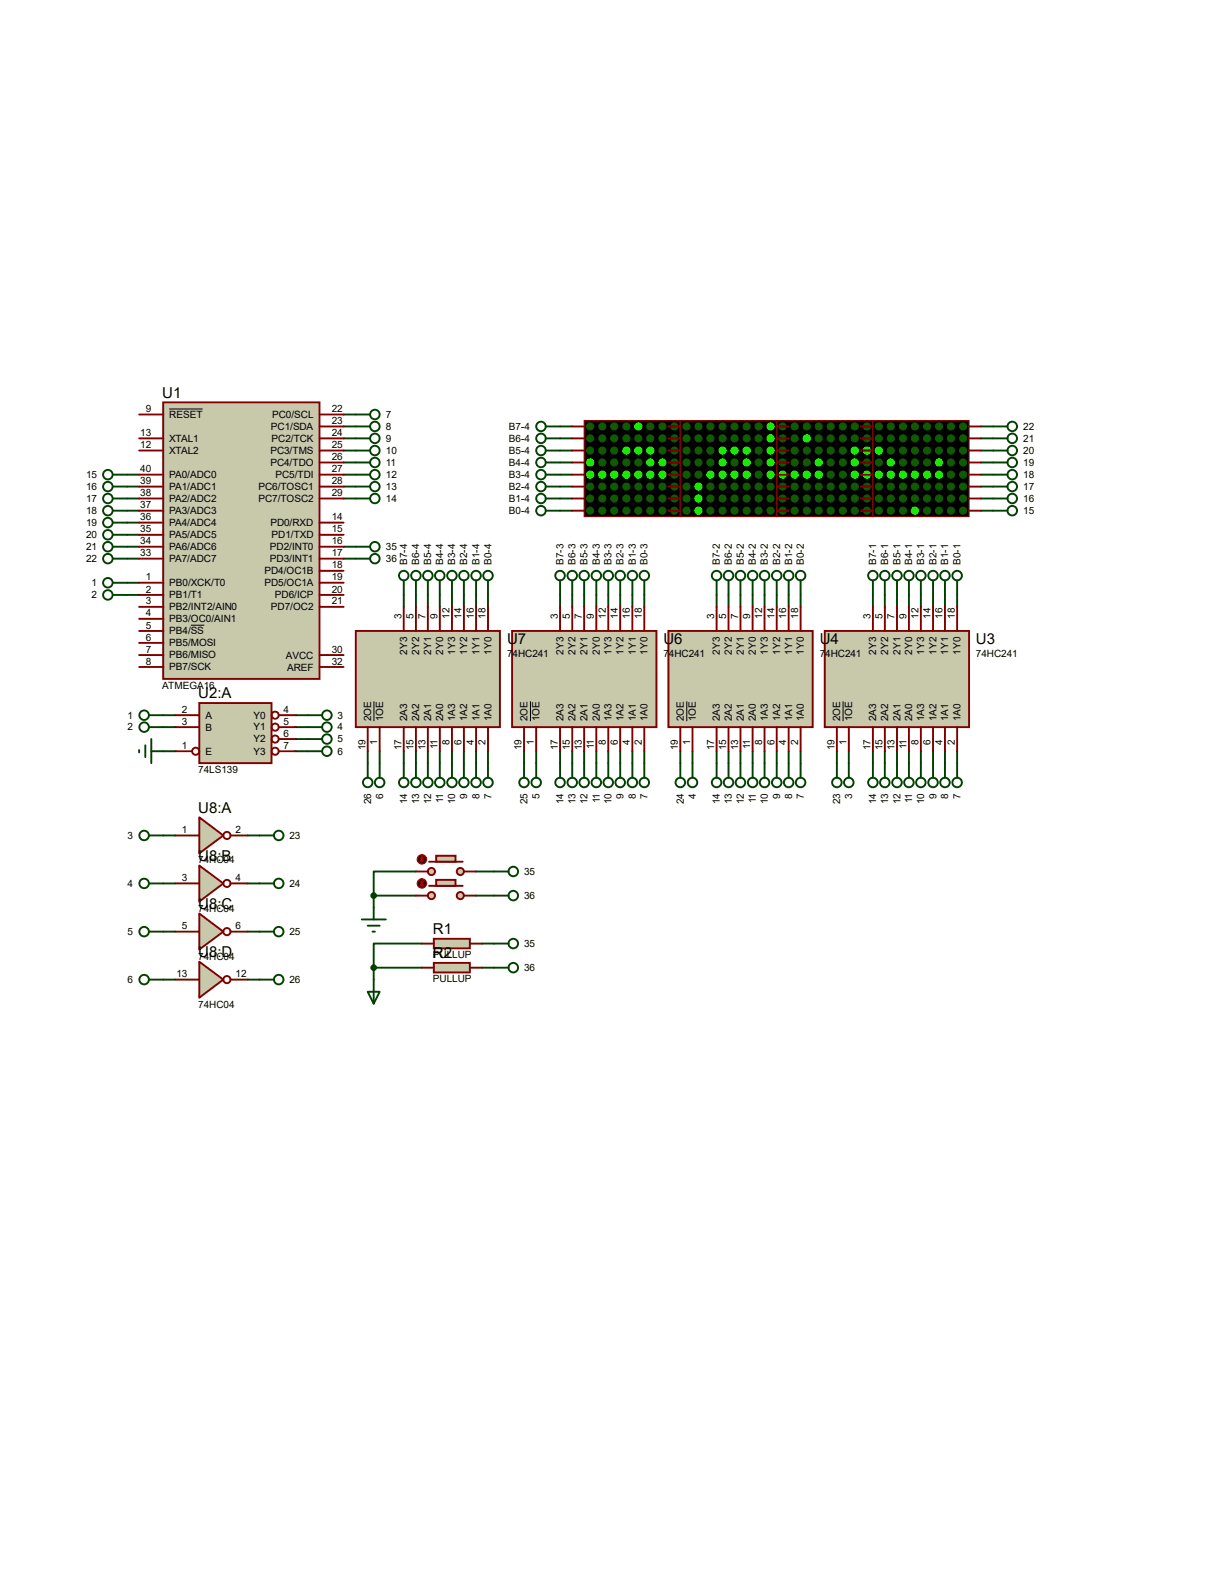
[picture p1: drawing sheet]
<svg xmlns="http://www.w3.org/2000/svg" width="216mm" height="279mm" viewBox="0 0 216 279" stroke-linecap="round" stroke-linejoin="round" font-family="sans-serif">
<defs><g id="words">
<g font-size="2.7">
<text x="28.8" y="70.6">U1</text>
<text x="90" y="114.2">U7</text>
<text x="117.7" y="114.2">U6</text>
<text x="145.4" y="114.2">U4</text>
<text x="173.1" y="114.2">U3</text>
<text x="35.2" y="123.9">U2:A</text>
<text x="35.2" y="144.2">U8:A</text>
<text x="35.2" y="152.7">U8:B</text>
<text x="35.2" y="161.2">U8:C</text>
<text x="76.8" y="165.7">R1</text>
<text x="35.2" y="169.8">U8:D</text>
<text x="76.8" y="170">R2</text>
</g>
<g font-size="1.8">
<text x="24.9" y="77.3">13</text>
<text x="25.9" y="73.1">9</text>
<text x="30" y="74.2">RESET</text>
<text x="48" y="76.2">PC1/SDA</text>
<text x="48.3" y="74.1">PC0/SCL</text>
<text x="58.8" y="73.1">22</text>
<text x="58.8" y="75.2">23</text>
<text x="58.8" y="77.3">24</text>
<text x="68.5" y="74.1">7</text>
<text x="68.5" y="76.2">8</text>
<text x="90.3" y="76.2">B7-4</text>
<text x="107.4" y="76.2">B7-3</text>
<text x="124.5" y="76.2">B7-2</text>
<text x="130.3" y="76.2">22</text>
<text x="141.5" y="76.2">B7-1</text>
<text x="147.4" y="76.2">22</text>
<text x="164.5" y="76.2">22</text>
<text x="181.5" y="76.2">22</text>
<text x="24.9" y="83.8">40</text>
<text x="24.9" y="79.5">12</text>
<text x="30" y="78.4">XTAL1</text>
<text x="30" y="80.5">XTAL2</text>
<text x="48" y="80.5">PC3/TMS</text>
<text x="48" y="82.6">PC4/TDO</text>
<text x="48.2" y="78.4">PC2/TCK</text>
<text x="58.8" y="79.5">25</text>
<text x="58.8" y="81.6">26</text>
<text x="58.8" y="83.8">27</text>
<text x="68.5" y="78.4">9</text>
<text x="68.5" y="80.5">10</text>
<text x="68.5" y="82.6">11</text>
<text x="90.3" y="82.6">B4-4</text>
<text x="90.3" y="80.5">B5-4</text>
<text x="90.3" y="78.4">B6-4</text>
<text x="107.4" y="82.6">B4-3</text>
<text x="107.4" y="80.5">B5-3</text>
<text x="107.4" y="78.4">B6-3</text>
<text x="124.5" y="82.6">B4-2</text>
<text x="124.5" y="80.5">B5-2</text>
<text x="124.5" y="78.4">B6-2</text>
<text x="130.3" y="82.6">19</text>
<text x="130.3" y="80.5">20</text>
<text x="130.3" y="78.4">21</text>
<text x="141.5" y="82.6">B4-1</text>
<text x="141.5" y="80.5">B5-1</text>
<text x="141.5" y="78.4">B6-1</text>
<text x="147.4" y="82.6">19</text>
<text x="147.4" y="80.5">20</text>
<text x="147.4" y="78.4">21</text>
<text x="164.5" y="82.6">19</text>
<text x="164.5" y="80.5">20</text>
<text x="164.5" y="78.4">21</text>
<text x="181.5" y="82.6">19</text>
<text x="181.5" y="80.5">20</text>
<text x="181.5" y="78.4">21</text>
<text x="15.3" y="89">17</text>
<text x="15.3" y="86.9">16</text>
<text x="15.3" y="84.8">15</text>
<text x="24.9" y="85.9">39</text>
<text x="24.9" y="88">38</text>
<text x="30" y="84.8">PA0/ADC0</text>
<text x="30" y="86.9">PA1/ADC1</text>
<text x="30" y="89">PA2/ADC2</text>
<text x="45.8" y="86.9">PC6/TOSC1</text>
<text x="45.8" y="89">PC7/TOSC2</text>
<text x="48.9" y="84.8">PC5/TDI</text>
<text x="58.8" y="85.9">28</text>
<text x="58.8" y="88">29</text>
<text x="68.5" y="84.8">12</text>
<text x="68.5" y="86.9">13</text>
<text x="68.5" y="89">14</text>
<text x="90.3" y="89">B1-4</text>
<text x="90.3" y="86.9">B2-4</text>
<text x="90.3" y="84.8">B3-4</text>
<text x="107.4" y="89">B1-3</text>
<text x="107.4" y="86.9">B2-3</text>
<text x="107.4" y="84.8">B3-3</text>
<text x="124.5" y="89">B1-2</text>
<text x="124.5" y="86.9">B2-2</text>
<text x="124.5" y="84.8">B3-2</text>
<text x="130.3" y="89">16</text>
<text x="130.3" y="86.9">17</text>
<text x="130.3" y="84.8">18</text>
<text x="141.5" y="89">B1-1</text>
<text x="141.5" y="86.9">B2-1</text>
<text x="141.5" y="84.8">B3-1</text>
<text x="147.4" y="89">16</text>
<text x="147.4" y="86.9">17</text>
<text x="147.4" y="84.8">18</text>
<text x="164.5" y="89">16</text>
<text x="164.5" y="86.9">17</text>
<text x="164.5" y="84.8">18</text>
<text x="181.5" y="89">16</text>
<text x="181.5" y="86.9">17</text>
<text x="181.5" y="84.8">18</text>
<text x="15.3" y="95.5">20</text>
<text x="15.3" y="93.3">19</text>
<text x="15.3" y="91.2">18</text>
<text x="24.9" y="90.2">37</text>
<text x="24.9" y="92.3">36</text>
<text x="24.9" y="94.4">35</text>
<text x="30" y="91.2">PA3/ADC3</text>
<text x="30" y="93.3">PA4/ADC4</text>
<text x="30" y="95.5">PA5/ADC5</text>
<text x="48" y="93.3">PD0/RXD</text>
<text x="48.2" y="95.5">PD1/TXD</text>
<text x="58.8" y="92.3">14</text>
<text x="58.8" y="94.4">15</text>
<text x="90.3" y="91.2">B0-4</text>
<text x="107.4" y="91.2">B0-3</text>
<text x="124.5" y="91.2">B0-2</text>
<text x="130.3" y="91.2">15</text>
<text x="141.5" y="91.2">B0-1</text>
<text x="147.4" y="91.2">15</text>
<text x="164.5" y="91.2">15</text>
<text x="181.5" y="91.2">15</text>
<text x="15.3" y="99.7">22</text>
<text x="15.3" y="97.6">21</text>
<text x="24.9" y="96.6">34</text>
<text x="24.9" y="98.7">33</text>
<text x="30" y="97.6">PA6/ADC6</text>
<text x="30" y="99.7">PA7/ADC7</text>
<text x="46.9" y="101.9">PD4/OC1B</text>
<text x="47.9" y="97.6">PD2/INT0</text>
<text x="47.9" y="99.7">PD3/INT1</text>
<text x="58.8" y="96.6">16</text>
<text x="58.8" y="98.7">17</text>
<text x="58.8" y="100.8">18</text>
<text x="68.5" y="97.6">35</text>
<text x="68.5" y="99.7">36</text>
<text x="72.2" y="100.2" transform="rotate(-90 72.2 100.2)">B7-4</text>
<text x="74.4" y="100.2" transform="rotate(-90 74.4 100.2)">B6-4</text>
<text x="76.5" y="100.2" transform="rotate(-90 76.5 100.2)">B5-4</text>
<text x="78.6" y="100.2" transform="rotate(-90 78.6 100.2)">B4-4</text>
<text x="80.8" y="100.2" transform="rotate(-90 80.8 100.2)">B3-4</text>
<text x="82.9" y="100.2" transform="rotate(-90 82.9 100.2)">B2-4</text>
<text x="85" y="100.2" transform="rotate(-90 85 100.2)">B1-4</text>
<text x="87.2" y="100.2" transform="rotate(-90 87.2 100.2)">B0-4</text>
<text x="99.9" y="100.2" transform="rotate(-90 99.9 100.2)">B7-3</text>
<text x="102.1" y="100.2" transform="rotate(-90 102.1 100.2)">B6-3</text>
<text x="104.2" y="100.2" transform="rotate(-90 104.2 100.2)">B5-3</text>
<text x="106.4" y="100.2" transform="rotate(-90 106.4 100.2)">B4-3</text>
<text x="108.5" y="100.2" transform="rotate(-90 108.5 100.2)">B3-3</text>
<text x="110.6" y="100.2" transform="rotate(-90 110.6 100.2)">B2-3</text>
<text x="112.8" y="100.2" transform="rotate(-90 112.8 100.2)">B1-3</text>
<text x="114.9" y="100.2" transform="rotate(-90 114.9 100.2)">B0-3</text>
<text x="127.7" y="100.2" transform="rotate(-90 127.7 100.2)">B7-2</text>
<text x="129.8" y="100.2" transform="rotate(-90 129.8 100.2)">B6-2</text>
<text x="132" y="100.2" transform="rotate(-90 132 100.2)">B5-2</text>
<text x="134.1" y="100.2" transform="rotate(-90 134.1 100.2)">B4-2</text>
<text x="136.2" y="100.2" transform="rotate(-90 136.2 100.2)">B3-2</text>
<text x="138.4" y="100.2" transform="rotate(-90 138.4 100.2)">B2-2</text>
<text x="140.5" y="100.2" transform="rotate(-90 140.5 100.2)">B1-2</text>
<text x="142.6" y="100.2" transform="rotate(-90 142.6 100.2)">B0-2</text>
<text x="155.4" y="100.2" transform="rotate(-90 155.4 100.2)">B7-1</text>
<text x="157.6" y="100.2" transform="rotate(-90 157.6 100.2)">B6-1</text>
<text x="159.7" y="100.2" transform="rotate(-90 159.7 100.2)">B5-1</text>
<text x="161.8" y="100.2" transform="rotate(-90 161.8 100.2)">B4-1</text>
<text x="164" y="100.2" transform="rotate(-90 164 100.2)">B3-1</text>
<text x="166.1" y="100.2" transform="rotate(-90 166.1 100.2)">B2-1</text>
<text x="168.2" y="100.2" transform="rotate(-90 168.2 100.2)">B1-1</text>
<text x="170.4" y="100.2" transform="rotate(-90 170.4 100.2)">B0-1</text>
<text x="16.3" y="104">1</text>
<text x="16.3" y="106.1">2</text>
<text x="25.9" y="103">1</text>
<text x="25.9" y="105.1">2</text>
<text x="25.9" y="107.2">3</text>
<text x="30" y="104">PB0/XCK/T0</text>
<text x="30" y="106.1">PB1/T1</text>
<text x="46.9" y="104">PD5/OC1A</text>
<text x="48.8" y="106.1">PD6/ICP</text>
<text x="58.8" y="103">19</text>
<text x="58.8" y="105.1">20</text>
<text x="58.8" y="107.2">21</text>
<text x="25.9" y="109.3">4</text>
<text x="25.9" y="111.5">5</text>
<text x="25.9" y="113.6">6</text>
<text x="30" y="108.2">PB2/INT2/AIN0</text>
<text x="30" y="110.4">PB3/OC0/AIN1</text>
<text x="30" y="112.5">PB4/SS</text>
<text x="48" y="108.2">PD7/OC2</text>
<text x="71.2" y="109.8" transform="rotate(-90 71.2 109.8)">3</text>
<text x="73.4" y="109.8" transform="rotate(-90 73.4 109.8)">5</text>
<text x="75.5" y="109.8" transform="rotate(-90 75.5 109.8)">7</text>
<text x="77.6" y="109.8" transform="rotate(-90 77.6 109.8)">9</text>
<text x="79.8" y="109.8" transform="rotate(-90 79.8 109.8)">12</text>
<text x="81.9" y="109.8" transform="rotate(-90 81.9 109.8)">14</text>
<text x="84" y="109.8" transform="rotate(-90 84 109.8)">16</text>
<text x="86.1" y="109.8" transform="rotate(-90 86.1 109.8)">18</text>
<text x="98.9" y="109.8" transform="rotate(-90 98.9 109.8)">3</text>
<text x="101.1" y="109.8" transform="rotate(-90 101.1 109.8)">5</text>
<text x="103.2" y="109.8" transform="rotate(-90 103.2 109.8)">7</text>
<text x="105.4" y="109.8" transform="rotate(-90 105.4 109.8)">9</text>
<text x="107.5" y="109.8" transform="rotate(-90 107.5 109.8)">12</text>
<text x="109.6" y="109.8" transform="rotate(-90 109.6 109.8)">14</text>
<text x="111.8" y="109.8" transform="rotate(-90 111.8 109.8)">16</text>
<text x="113.9" y="109.8" transform="rotate(-90 113.9 109.8)">18</text>
<text x="126.7" y="109.8" transform="rotate(-90 126.7 109.8)">3</text>
<text x="128.8" y="109.8" transform="rotate(-90 128.8 109.8)">5</text>
<text x="130.9" y="109.8" transform="rotate(-90 130.9 109.8)">7</text>
<text x="133.1" y="109.8" transform="rotate(-90 133.1 109.8)">9</text>
<text x="135.2" y="109.8" transform="rotate(-90 135.2 109.8)">12</text>
<text x="137.4" y="109.8" transform="rotate(-90 137.4 109.8)">14</text>
<text x="139.5" y="109.8" transform="rotate(-90 139.5 109.8)">16</text>
<text x="141.6" y="109.8" transform="rotate(-90 141.6 109.8)">18</text>
<text x="154.4" y="109.8" transform="rotate(-90 154.4 109.8)">3</text>
<text x="156.6" y="109.8" transform="rotate(-90 156.6 109.8)">5</text>
<text x="158.7" y="109.8" transform="rotate(-90 158.7 109.8)">7</text>
<text x="160.8" y="109.8" transform="rotate(-90 160.8 109.8)">9</text>
<text x="162.9" y="109.8" transform="rotate(-90 162.9 109.8)">12</text>
<text x="165.1" y="109.8" transform="rotate(-90 165.1 109.8)">14</text>
<text x="167.2" y="109.8" transform="rotate(-90 167.2 109.8)">16</text>
<text x="169.4" y="109.8" transform="rotate(-90 169.4 109.8)">18</text>
<text x="25.9" y="115.8">7</text>
<text x="25.9" y="117.9">8</text>
<text x="30" y="114.6">PB5/MOSI</text>
<text x="30" y="116.8">PB6/MISO</text>
<text x="30" y="118.9">PB7/SCK</text>
<text x="50.7" y="116.8">AVCC</text>
<text x="50.9" y="119">AREF</text>
<text x="58.8" y="115.8">30</text>
<text x="58.8" y="117.9">32</text>
<text x="72.2" y="116.1" transform="rotate(-90 72.2 116.1)">2Y3</text>
<text x="74.4" y="116.1" transform="rotate(-90 74.4 116.1)">2Y2</text>
<text x="76.5" y="116.1" transform="rotate(-90 76.5 116.1)">2Y1</text>
<text x="78.6" y="116.1" transform="rotate(-90 78.6 116.1)">2Y0</text>
<text x="80.8" y="116.1" transform="rotate(-90 80.8 116.1)">1Y3</text>
<text x="82.9" y="116.1" transform="rotate(-90 82.9 116.1)">1Y2</text>
<text x="85" y="116.1" transform="rotate(-90 85 116.1)">1Y1</text>
<text x="87.2" y="116.1" transform="rotate(-90 87.2 116.1)">1Y0</text>
<text x="90" y="116.5">74HC241</text>
<text x="99.9" y="116.1" transform="rotate(-90 99.9 116.1)">2Y3</text>
<text x="102.1" y="116.1" transform="rotate(-90 102.1 116.1)">2Y2</text>
<text x="104.2" y="116.1" transform="rotate(-90 104.2 116.1)">2Y1</text>
<text x="106.4" y="116.1" transform="rotate(-90 106.4 116.1)">2Y0</text>
<text x="108.5" y="116.1" transform="rotate(-90 108.5 116.1)">1Y3</text>
<text x="110.6" y="116.1" transform="rotate(-90 110.6 116.1)">1Y2</text>
<text x="112.8" y="116.1" transform="rotate(-90 112.8 116.1)">1Y1</text>
<text x="114.9" y="116.1" transform="rotate(-90 114.9 116.1)">1Y0</text>
<text x="117.7" y="116.5">74HC241</text>
<text x="127.7" y="116.1" transform="rotate(-90 127.7 116.1)">2Y3</text>
<text x="129.8" y="116.1" transform="rotate(-90 129.8 116.1)">2Y2</text>
<text x="132" y="116.1" transform="rotate(-90 132 116.1)">2Y1</text>
<text x="134.1" y="116.1" transform="rotate(-90 134.1 116.1)">2Y0</text>
<text x="136.2" y="116.1" transform="rotate(-90 136.2 116.1)">1Y3</text>
<text x="138.4" y="116.1" transform="rotate(-90 138.4 116.1)">1Y2</text>
<text x="140.5" y="116.1" transform="rotate(-90 140.5 116.1)">1Y1</text>
<text x="142.6" y="116.1" transform="rotate(-90 142.6 116.1)">1Y0</text>
<text x="145.4" y="116.5">74HC241</text>
<text x="155.4" y="116.1" transform="rotate(-90 155.4 116.1)">2Y3</text>
<text x="157.6" y="116.1" transform="rotate(-90 157.6 116.1)">2Y2</text>
<text x="159.7" y="116.1" transform="rotate(-90 159.7 116.1)">2Y1</text>
<text x="161.8" y="116.1" transform="rotate(-90 161.8 116.1)">2Y0</text>
<text x="164" y="116.1" transform="rotate(-90 164 116.1)">1Y3</text>
<text x="166.1" y="116.1" transform="rotate(-90 166.1 116.1)">1Y2</text>
<text x="168.2" y="116.1" transform="rotate(-90 168.2 116.1)">1Y1</text>
<text x="170.4" y="116.1" transform="rotate(-90 170.4 116.1)">1Y0</text>
<text x="173.1" y="116.5">74HC241</text>
<text x="28.8" y="122.2">ATMEGA16</text>
<text x="22.6" y="127.5">1</text>
<text x="22.6" y="129.6">2</text>
<text x="32.3" y="126.4">2</text>
<text x="32.3" y="128.6">3</text>
<text x="36.4" y="127.5">A</text>
<text x="36.4" y="129.6">B</text>
<text x="45" y="127.5">Y0</text>
<text x="45" y="129.6">Y1</text>
<text x="45" y="131.7">Y2</text>
<text x="50.3" y="126.4">4</text>
<text x="50.3" y="128.6">5</text>
<text x="50.3" y="130.7">6</text>
<text x="59.9" y="127.5">3</text>
<text x="59.9" y="129.6">4</text>
<text x="59.9" y="131.7">5</text>
<text x="65.8" y="127.9" transform="rotate(-90 65.8 127.9)">2OE</text>
<text x="67.9" y="127.9" transform="rotate(-90 67.9 127.9)">1OE</text>
<text x="72.2" y="127.9" transform="rotate(-90 72.2 127.9)">2A3</text>
<text x="74.4" y="127.9" transform="rotate(-90 74.4 127.9)">2A2</text>
<text x="76.5" y="127.9" transform="rotate(-90 76.5 127.9)">2A1</text>
<text x="78.6" y="127.9" transform="rotate(-90 78.6 127.9)">2A0</text>
<text x="80.8" y="127.9" transform="rotate(-90 80.8 127.9)">1A3</text>
<text x="82.9" y="127.9" transform="rotate(-90 82.9 127.9)">1A2</text>
<text x="85" y="127.9" transform="rotate(-90 85 127.9)">1A1</text>
<text x="87.2" y="127.9" transform="rotate(-90 87.2 127.9)">1A0</text>
<text x="93.6" y="127.9" transform="rotate(-90 93.6 127.9)">2OE</text>
<text x="95.7" y="127.9" transform="rotate(-90 95.7 127.9)">1OE</text>
<text x="99.9" y="127.9" transform="rotate(-90 99.9 127.9)">2A3</text>
<text x="102.1" y="127.9" transform="rotate(-90 102.1 127.9)">2A2</text>
<text x="104.2" y="127.9" transform="rotate(-90 104.2 127.9)">2A1</text>
<text x="106.4" y="127.9" transform="rotate(-90 106.4 127.9)">2A0</text>
<text x="108.5" y="127.9" transform="rotate(-90 108.5 127.9)">1A3</text>
<text x="110.6" y="127.9" transform="rotate(-90 110.6 127.9)">1A2</text>
<text x="112.8" y="127.9" transform="rotate(-90 112.8 127.9)">1A1</text>
<text x="114.9" y="127.9" transform="rotate(-90 114.9 127.9)">1A0</text>
<text x="121.3" y="127.9" transform="rotate(-90 121.3 127.9)">2OE</text>
<text x="123.4" y="127.9" transform="rotate(-90 123.4 127.9)">1OE</text>
<text x="127.7" y="127.9" transform="rotate(-90 127.7 127.9)">2A3</text>
<text x="129.8" y="127.9" transform="rotate(-90 129.8 127.9)">2A2</text>
<text x="132" y="127.9" transform="rotate(-90 132 127.9)">2A1</text>
<text x="134.1" y="127.9" transform="rotate(-90 134.1 127.9)">2A0</text>
<text x="136.2" y="127.9" transform="rotate(-90 136.2 127.9)">1A3</text>
<text x="138.4" y="127.9" transform="rotate(-90 138.4 127.9)">1A2</text>
<text x="140.5" y="127.9" transform="rotate(-90 140.5 127.9)">1A1</text>
<text x="142.6" y="127.9" transform="rotate(-90 142.6 127.9)">1A0</text>
<text x="149.1" y="127.9" transform="rotate(-90 149.1 127.9)">2OE</text>
<text x="151.2" y="127.9" transform="rotate(-90 151.2 127.9)">1OE</text>
<text x="155.4" y="127.9" transform="rotate(-90 155.4 127.9)">2A3</text>
<text x="157.6" y="127.9" transform="rotate(-90 157.6 127.9)">2A2</text>
<text x="159.7" y="127.9" transform="rotate(-90 159.7 127.9)">2A1</text>
<text x="161.8" y="127.9" transform="rotate(-90 161.8 127.9)">2A0</text>
<text x="164" y="127.9" transform="rotate(-90 164 127.9)">1A3</text>
<text x="166.1" y="127.9" transform="rotate(-90 166.1 127.9)">1A2</text>
<text x="168.2" y="127.9" transform="rotate(-90 168.2 127.9)">1A1</text>
<text x="170.4" y="127.9" transform="rotate(-90 170.4 127.9)">1A0</text>
<text x="32.3" y="132.8">1</text>
<text x="35.2" y="137.2">74LS139</text>
<text x="36.4" y="133.9">E</text>
<text x="45" y="133.9">Y3</text>
<text x="50.3" y="132.8">7</text>
<text x="59.9" y="133.9">6</text>
<text x="64.8" y="133.1" transform="rotate(-90 64.8 133.1)">19</text>
<text x="66.9" y="132.1" transform="rotate(-90 66.9 132.1)">1</text>
<text x="71.2" y="133.1" transform="rotate(-90 71.2 133.1)">17</text>
<text x="73.4" y="133.1" transform="rotate(-90 73.4 133.1)">15</text>
<text x="75.5" y="133.1" transform="rotate(-90 75.5 133.1)">13</text>
<text x="77.6" y="132.9" transform="rotate(-90 77.6 132.9)">11</text>
<text x="79.8" y="132.1" transform="rotate(-90 79.8 132.1)">8</text>
<text x="81.9" y="132.1" transform="rotate(-90 81.9 132.1)">6</text>
<text x="84" y="132.1" transform="rotate(-90 84 132.1)">4</text>
<text x="86.1" y="132.1" transform="rotate(-90 86.1 132.1)">2</text>
<text x="92.5" y="133.1" transform="rotate(-90 92.5 133.1)">19</text>
<text x="94.7" y="132.1" transform="rotate(-90 94.7 132.1)">1</text>
<text x="98.9" y="133.1" transform="rotate(-90 98.9 133.1)">17</text>
<text x="101.1" y="133.1" transform="rotate(-90 101.1 133.1)">15</text>
<text x="103.2" y="133.1" transform="rotate(-90 103.2 133.1)">13</text>
<text x="105.4" y="132.9" transform="rotate(-90 105.4 132.9)">11</text>
<text x="107.5" y="132.1" transform="rotate(-90 107.5 132.1)">8</text>
<text x="109.6" y="132.1" transform="rotate(-90 109.6 132.1)">6</text>
<text x="111.8" y="132.1" transform="rotate(-90 111.8 132.1)">4</text>
<text x="113.9" y="132.1" transform="rotate(-90 113.9 132.1)">2</text>
<text x="120.3" y="133.1" transform="rotate(-90 120.3 133.1)">19</text>
<text x="122.4" y="132.1" transform="rotate(-90 122.4 132.1)">1</text>
<text x="126.7" y="133.1" transform="rotate(-90 126.7 133.1)">17</text>
<text x="128.8" y="133.1" transform="rotate(-90 128.8 133.1)">15</text>
<text x="130.9" y="133.1" transform="rotate(-90 130.9 133.1)">13</text>
<text x="133.1" y="132.9" transform="rotate(-90 133.1 132.9)">11</text>
<text x="135.2" y="132.1" transform="rotate(-90 135.2 132.1)">8</text>
<text x="137.4" y="132.1" transform="rotate(-90 137.4 132.1)">6</text>
<text x="139.5" y="132.1" transform="rotate(-90 139.5 132.1)">4</text>
<text x="141.6" y="132.1" transform="rotate(-90 141.6 132.1)">2</text>
<text x="148" y="133.1" transform="rotate(-90 148 133.1)">19</text>
<text x="150.2" y="132.1" transform="rotate(-90 150.2 132.1)">1</text>
<text x="154.4" y="133.1" transform="rotate(-90 154.4 133.1)">17</text>
<text x="156.6" y="133.1" transform="rotate(-90 156.6 133.1)">15</text>
<text x="158.7" y="133.1" transform="rotate(-90 158.7 133.1)">13</text>
<text x="160.8" y="132.9" transform="rotate(-90 160.8 132.9)">11</text>
<text x="162.9" y="132.1" transform="rotate(-90 162.9 132.1)">8</text>
<text x="165.1" y="132.1" transform="rotate(-90 165.1 132.1)">6</text>
<text x="167.2" y="132.1" transform="rotate(-90 167.2 132.1)">4</text>
<text x="169.4" y="132.1" transform="rotate(-90 169.4 132.1)">2</text>
<text x="65.8" y="142.7" transform="rotate(-90 65.8 142.7)">26</text>
<text x="67.9" y="141.7" transform="rotate(-90 67.9 141.7)">6</text>
<text x="72.2" y="142.7" transform="rotate(-90 72.2 142.7)">14</text>
<text x="74.4" y="142.7" transform="rotate(-90 74.4 142.7)">13</text>
<text x="76.5" y="142.7" transform="rotate(-90 76.5 142.7)">12</text>
<text x="78.6" y="142.5" transform="rotate(-90 78.6 142.5)">11</text>
<text x="80.8" y="142.7" transform="rotate(-90 80.8 142.7)">10</text>
<text x="82.9" y="141.7" transform="rotate(-90 82.9 141.7)">9</text>
<text x="85" y="141.7" transform="rotate(-90 85 141.7)">8</text>
<text x="87.2" y="141.7" transform="rotate(-90 87.2 141.7)">7</text>
<text x="93.6" y="142.7" transform="rotate(-90 93.6 142.7)">25</text>
<text x="95.7" y="141.7" transform="rotate(-90 95.7 141.7)">5</text>
<text x="99.9" y="142.7" transform="rotate(-90 99.9 142.7)">14</text>
<text x="102.1" y="142.7" transform="rotate(-90 102.1 142.7)">13</text>
<text x="104.2" y="142.7" transform="rotate(-90 104.2 142.7)">12</text>
<text x="106.4" y="142.5" transform="rotate(-90 106.4 142.5)">11</text>
<text x="108.5" y="142.7" transform="rotate(-90 108.5 142.7)">10</text>
<text x="110.6" y="141.7" transform="rotate(-90 110.6 141.7)">9</text>
<text x="112.8" y="141.7" transform="rotate(-90 112.8 141.7)">8</text>
<text x="114.9" y="141.7" transform="rotate(-90 114.9 141.7)">7</text>
<text x="121.3" y="142.7" transform="rotate(-90 121.3 142.7)">24</text>
<text x="123.4" y="141.7" transform="rotate(-90 123.4 141.7)">4</text>
<text x="127.7" y="142.7" transform="rotate(-90 127.7 142.7)">14</text>
<text x="129.8" y="142.7" transform="rotate(-90 129.8 142.7)">13</text>
<text x="132" y="142.7" transform="rotate(-90 132 142.7)">12</text>
<text x="134.1" y="142.5" transform="rotate(-90 134.1 142.5)">11</text>
<text x="136.2" y="142.7" transform="rotate(-90 136.2 142.7)">10</text>
<text x="138.4" y="141.7" transform="rotate(-90 138.4 141.7)">9</text>
<text x="140.5" y="141.7" transform="rotate(-90 140.5 141.7)">8</text>
<text x="142.6" y="141.7" transform="rotate(-90 142.6 141.7)">7</text>
<text x="149.1" y="142.7" transform="rotate(-90 149.1 142.7)">23</text>
<text x="151.2" y="141.7" transform="rotate(-90 151.2 141.7)">3</text>
<text x="155.4" y="142.7" transform="rotate(-90 155.4 142.7)">14</text>
<text x="157.6" y="142.7" transform="rotate(-90 157.6 142.7)">13</text>
<text x="159.7" y="142.7" transform="rotate(-90 159.7 142.7)">12</text>
<text x="161.8" y="142.5" transform="rotate(-90 161.8 142.5)">11</text>
<text x="164" y="142.7" transform="rotate(-90 164 142.7)">10</text>
<text x="166.1" y="141.7" transform="rotate(-90 166.1 141.7)">9</text>
<text x="168.2" y="141.7" transform="rotate(-90 168.2 141.7)">8</text>
<text x="170.4" y="141.7" transform="rotate(-90 170.4 141.7)">7</text>
<text x="22.6" y="148.8">3</text>
<text x="32.3" y="147.8">1</text>
<text x="41.8" y="147.8">2</text>
<text x="51.4" y="148.8">23</text>
<text x="35.2" y="153.2">74HC04</text>
<text x="93" y="155.2">35</text>
<text x="22.6" y="157.3">4</text>
<text x="32.3" y="156.3">3</text>
<text x="35.2" y="161.7">74HC04</text>
<text x="41.8" y="156.3">4</text>
<text x="51.4" y="157.3">24</text>
<text x="93" y="159.5">36</text>
<text x="22.6" y="165.9">5</text>
<text x="32.3" y="164.8">5</text>
<text x="41.8" y="164.8">6</text>
<text x="51.4" y="165.9">25</text>
<text x="93" y="168">35</text>
<text x="31.3" y="173.4">13</text>
<text x="35.2" y="170.2">74HC04</text>
<text x="41.8" y="173.4">12</text>
<text x="76.8" y="170">PULLUP</text>
<text x="93" y="172.3">36</text>
<text x="22.6" y="174.4">6</text>
<text x="35.2" y="178.8">74HC04</text>
<text x="51.4" y="174.4">26</text>
<text x="76.8" y="174.3">PULLUP</text>
</g>
</g></defs>
<g fill="none" stroke="#004000" stroke-width=".34">
<path d="M61 73.5h2.1M61 75.6h2.1M61 77.8h2.1M61 79.9h2.1M99.4 75.6h2.1M99.4 77.8h2.1M99.4 79.9h2.1M116.5 75.6h2.1M116.5 77.8h2.1M116.5 79.9h2.1M122.9 75.6h2.1M122.9 77.8h2.1"/>
<path d="M122.9 79.9h2.1M133.5 75.6h2.1M133.5 77.8h2.1M133.5 79.9h2.1M139.9 75.6h2.1M139.9 77.8h2.1M139.9 79.9h2.1M150.6 75.6h2.1M150.6 77.8h2.1M150.6 79.9h2.1M157 75.6h2.1M157 77.8h2.1"/>
<path d="M157 79.9h2.1M174 75.6h2.2M174 77.8h2.2M174 79.9h2.2M22.6 84.2h2.1M22.6 86.3h2.1M22.6 88.4h2.1M22.6 99.1h2.1M22.6 97h2.1M22.6 94.9h2.1M22.6 92.7h2.1M22.6 90.6h2.1"/>
<path d="M61 82h2.1M61 84.2h2.1M61 86.3h2.1M61 88.4h2.1M61 99.1h2.1M61 97h2.1M99.4 82h2.1M99.4 84.2h2.1M99.4 86.3h2.1M99.4 88.4h2.1M99.4 90.6h2.1M116.5 82h2.1"/>
<path d="M116.5 84.2h2.1M116.5 86.3h2.1M116.5 88.4h2.1M116.5 90.6h2.1M122.9 82h2.1M122.9 84.2h2.1M122.9 86.3h2.1M122.9 88.4h2.1M122.9 90.6h2.1M133.5 82h2.1M133.5 84.2h2.1M133.5 86.3h2.1"/>
<path d="M133.5 88.4h2.1M133.5 90.6h2.1M139.9 82h2.1M139.9 84.2h2.1M139.9 86.3h2.1M139.9 88.4h2.1M139.9 90.6h2.1M150.6 82h2.1M150.6 84.2h2.1M150.6 86.3h2.1M150.6 88.4h2.1M150.6 90.6h2.1"/>
<path d="M157 82h2.1M157 84.2h2.1M157 86.3h2.1M157 88.4h2.1M157 90.6h2.1M174 82h2.2M174 84.2h2.2M174 86.3h2.2M174 88.4h2.2M174 90.6h2.2M22.6 103.4h2.1M22.6 105.5h2.1"/>
<path d="M71.6 105.5v2.2M73.8 105.5v2.2M75.9 105.5v2.2M78 105.5v2.2M80.2 105.5v2.2M82.3 105.5v2.2M84.5 105.5v2.2M86.6 105.5v2.2M99.4 105.5v2.2M101.5 105.5v2.2M103.6 105.5v2.2M105.8 105.5v2.2"/>
<path d="M107.9 105.5v2.2M110 105.5v2.2M112.2 105.5v2.2M114.3 105.5v2.2M127.1 105.5v2.2M129.2 105.5v2.2M131.4 105.5v2.2M133.5 105.5v2.2M135.6 105.5v2.2M137.8 105.5v2.2M139.9 105.5v2.2M142 105.5v2.2"/>
<path d="M154.9 105.5v2.2M157 105.5v2.2M159.1 105.5v2.2M161.2 105.5v2.2M163.4 105.5v2.2M165.5 105.5v2.2M167.6 105.5v2.2M169.8 105.5v2.2M29 126.9h2.1M29 129h2.1M29 133.3h2.1M52.5 126.9h2.1"/>
<path d="M52.5 129h2.1M52.5 131.1h2.1M52.5 133.3h2.1M65.2 133.3v2.1M67.4 133.3v2.1M71.6 133.3v2.1M73.8 133.3v2.1M75.9 133.3v2.1M78 133.3v2.1M80.2 133.3v2.1M82.3 133.3v2.1M84.5 133.3v2.1"/>
<path d="M86.6 133.3v2.1M93 133.3v2.1M95.1 133.3v2.1M99.4 133.3v2.1M101.5 133.3v2.1M103.6 133.3v2.1M105.8 133.3v2.1M107.9 133.3v2.1M110 133.3v2.1M112.2 133.3v2.1M114.3 133.3v2.1M120.7 133.3v2.1"/>
<path d="M122.9 133.3v2.1M127.1 133.3v2.1M129.2 133.3v2.1M131.4 133.3v2.1M133.5 133.3v2.1M135.6 133.3v2.1M137.8 133.3v2.1M139.9 133.3v2.1M142 133.3v2.1M148.5 133.3v2.1M150.6 133.3v2.1M154.9 133.3v2.1"/>
<path d="M157 133.3v2.1M159.1 133.3v2.1M161.2 133.3v2.1M163.4 133.3v2.1M165.5 133.3v2.1M167.6 133.3v2.1M169.8 133.3v2.1M29 148.2h2.1M29 156.7h2.1M43.9 148.2h2.1M43.9 156.7h2.1M66.3 158.9h7.5"/>
<path d="M66.3 158.9v2.1M73.8 154.6h-7.5v4.3M84.5 154.6h3.1M84.5 158.9h3.1M29 165.3h2.1M29 173.8h2.1M43.9 165.3h2.1M43.9 173.8h2.1M66.3 171.7h8.5M66.3 171.7v2.1M74.8 167.4h-8.5v4.3M85.5 167.4h2.1"/>
<path d="M85.5 171.7h2.1"/>
</g>
<path d="M29 71.4h27.7v49h-27.7z" fill="#c8c8aa" stroke="#800000" stroke-width=".34"/>
<g fill="none" stroke="#800000" stroke-width=".34">
<path d="M24.7 73.5h4.3M24.7 77.8h4.3M24.7 79.9h4.3M56.7 73.5h4.3M56.7 77.8h4.3M56.7 79.9h4.3M56.7 75.6h4.3M24.7 84.2h4.3M24.7 86.3h4.3M24.7 88.4h4.3M24.7 90.6h4.3M24.7 92.7h4.3"/>
<path d="M24.7 94.9h4.3M24.7 97h4.3M24.7 99.1h4.3M56.7 84.2h4.3M56.7 86.3h4.3M56.7 88.4h4.3M56.7 92.7h4.3M56.7 94.9h4.3M56.7 97h4.3M56.7 99.1h4.3M56.7 82h4.3M24.7 103.4h4.3"/>
<path d="M24.7 105.5h4.3M24.7 107.7h4.3M24.7 109.8h4.3M24.7 111.9h4.3M24.7 114h4.3M24.7 116.2h4.3M24.7 118.3h4.3M56.7 103.4h4.3M56.7 105.5h4.3M56.7 107.7h4.3M56.7 116.2h4.3M56.7 118.3h4.3"/>
<path d="M56.7 101.3h4.3"/>
</g>
<path d="M30 72.6h5.9M33.9 110.9h2.3" fill="none" stroke="#000" stroke-width=".18"/>
<g fill="none" stroke="#004000" stroke-width=".34">
<path d="M20 103.4h2.6M20 105.5h2.6M24.7 133.1v.4M25.8 132.2v2.1M26.4 126.9h2.6M26.4 129h2.6M26.8 133.3h2.2M26.8 131.1v4.3M54.6 133.3h2.5M54.6 126.9h2.5M54.6 129h2.5M54.6 131.1h2.5"/>
<path d="M67.4 135.4v2.6M71.6 135.4v2.6M73.8 135.4v2.6M75.9 135.4v2.6M78 135.4v2.6M80.2 135.4v2.6M82.3 135.4v2.6M84.5 135.4v2.6M86.6 135.4v2.6M95.1 135.4v2.6M99.4 135.4v2.6M101.5 135.4v2.6"/>
<path d="M103.6 135.4v2.6M105.8 135.4v2.6M107.9 135.4v2.6M110 135.4v2.6M112.2 135.4v2.6M114.3 135.4v2.6M127.1 135.4v2.6M129.2 135.4v2.6M131.4 135.4v2.6M133.5 135.4v2.6M135.6 135.4v2.6M137.8 135.4v2.6"/>
<path d="M139.9 135.4v2.6M142 135.4v2.6M150.6 135.4v2.6M154.9 135.4v2.6M157 135.4v2.6M159.1 135.4v2.6M161.2 135.4v2.6M163.4 135.4v2.6M165.5 135.4v2.6M167.6 135.4v2.6M169.8 135.4v2.6"/>
<circle cx="19.1" cy="103.4" r=".85"/>
<circle cx="19.1" cy="105.5" r=".85"/>
<circle cx="25.6" cy="126.9" r=".85"/>
<circle cx="25.6" cy="129" r=".85"/>
<circle cx="58" cy="126.9" r=".85"/>
<circle cx="58" cy="129" r=".85"/>
<circle cx="58" cy="131.1" r=".85"/>
<circle cx="58" cy="133.3" r=".85"/>
<circle cx="67.4" cy="138.8" r=".85"/>
<circle cx="71.6" cy="138.8" r=".85"/>
<circle cx="73.8" cy="138.8" r=".85"/>
<circle cx="75.9" cy="138.8" r=".85"/>
<circle cx="78" cy="138.8" r=".85"/>
<circle cx="80.2" cy="138.8" r=".85"/>
<circle cx="82.3" cy="138.8" r=".85"/>
<circle cx="84.5" cy="138.8" r=".85"/>
<circle cx="86.6" cy="138.8" r=".85"/>
<circle cx="95.1" cy="138.8" r=".85"/>
<circle cx="99.4" cy="138.8" r=".85"/>
<circle cx="101.5" cy="138.8" r=".85"/>
<circle cx="103.6" cy="138.8" r=".85"/>
<circle cx="105.8" cy="138.8" r=".85"/>
<circle cx="107.9" cy="138.8" r=".85"/>
<circle cx="110" cy="138.8" r=".85"/>
<circle cx="112.2" cy="138.8" r=".85"/>
<circle cx="114.3" cy="138.8" r=".85"/>
<circle cx="127.1" cy="138.8" r=".85"/>
<circle cx="129.2" cy="138.8" r=".85"/>
<circle cx="131.4" cy="138.8" r=".85"/>
<circle cx="133.5" cy="138.8" r=".85"/>
<circle cx="135.6" cy="138.8" r=".85"/>
<circle cx="137.8" cy="138.8" r=".85"/>
<circle cx="139.9" cy="138.8" r=".85"/>
<circle cx="142" cy="138.8" r=".85"/>
<circle cx="150.6" cy="138.8" r=".85"/>
<circle cx="154.9" cy="138.8" r=".85"/>
<circle cx="157" cy="138.8" r=".85"/>
<circle cx="159.1" cy="138.8" r=".85"/>
<circle cx="161.2" cy="138.8" r=".85"/>
<circle cx="163.4" cy="138.8" r=".85"/>
<circle cx="165.5" cy="138.8" r=".85"/>
<circle cx="167.6" cy="138.8" r=".85"/>
<circle cx="169.8" cy="138.8" r=".85"/>
</g>
<path d="M35.3 124.7h12.9v10.7h-12.9z" fill="#c8c8aa" stroke="#800000" stroke-width=".34"/>
<g fill="none" stroke="#800000" stroke-width=".34">
<path d="M101.5 79.9h2.1M101.5 77.8h2.1M101.5 75.6h2.1M118.6 79.9h4.3M118.6 77.8h4.3M118.6 75.6h4.3M135.6 79.9h4.3M135.6 77.8h4.3M135.6 75.6h4.3M152.7 79.9h4.3M152.7 77.8h4.3M152.7 75.6h4.3"/>
<path d="M171.9 79.9h2.1M171.9 77.8h2.1M171.9 75.6h2.1M101.5 90.6h2.1M101.5 88.4h2.1M101.5 86.3h2.1M101.5 84.2h2.1M101.5 82h2.1M118.6 90.6h4.3M118.6 88.4h4.3M118.6 86.3h4.3M118.6 84.2h4.3"/>
<path d="M118.6 82h4.3M135.6 90.6h4.3M135.6 88.4h4.3M135.6 86.3h4.3M135.6 84.2h4.3M135.6 82h4.3M152.7 90.6h4.3M152.7 88.4h4.3M152.7 86.3h4.3M152.7 84.2h4.3M152.7 82h4.3M171.9 90.6h2.1"/>
<path d="M171.9 88.4h2.1M171.9 86.3h2.1M171.9 84.2h2.1M171.9 82h2.1M31.1 126.9h4.2M31.1 129h4.2M31.1 133.3h3M49.4 126.9h3.1M49.4 129h3.1M49.4 131.1h3.1M49.4 133.3h3.1"/>
<circle cx="34.7" cy="133.3" r=".64"/>
<circle cx="48.8" cy="131.1" r=".64"/>
<circle cx="48.8" cy="129" r=".64"/>
<circle cx="48.8" cy="133.3" r=".64"/>
<circle cx="48.8" cy="126.9" r=".64"/>
</g>
<g fill="none" stroke="#004000" stroke-width=".34">
<path d="M63.1 73.5h2.6M63.1 75.6h2.6M63.1 77.8h2.6M63.1 79.9h2.6M96.8 75.6h2.6M96.8 77.8h2.6M96.8 79.9h2.6M113.9 75.6h2.6M113.9 77.8h2.6M113.9 79.9h2.6M125 75.6h2.6M125 77.8h2.6"/>
<path d="M125 79.9h2.6M130.9 75.6h2.6M130.9 77.8h2.6M130.9 79.9h2.6M142 75.6h2.6M142 77.8h2.6M142 79.9h2.6M148 75.6h2.6M148 77.8h2.6M148 79.9h2.6M159.1 75.6h2.6M159.1 77.8h2.6"/>
<path d="M159.1 79.9h2.6M176.2 75.6h2.5M176.2 77.8h2.5M176.2 79.9h2.5M20 84.2h2.6M20 86.3h2.6M20 88.4h2.6M20 90.6h2.6M20 99.1h2.6M20 97h2.6M20 94.9h2.6M20 92.7h2.6"/>
<path d="M63.1 82h2.6M63.1 84.2h2.6M63.1 86.3h2.6M63.1 88.4h2.6M96.8 82h2.6M96.8 84.2h2.6M96.8 86.3h2.6M96.8 88.4h2.6M96.8 90.6h2.6M113.9 82h2.6M113.9 84.2h2.6M113.9 86.3h2.6"/>
<path d="M113.9 88.4h2.6M113.9 90.6h2.6M125 82h2.6M125 84.2h2.6M125 86.3h2.6M125 88.4h2.6M125 90.6h2.6M130.9 82h2.6M130.9 84.2h2.6M130.9 86.3h2.6M130.9 88.4h2.6M130.9 90.6h2.6"/>
<path d="M142 82h2.6M142 84.2h2.6M142 86.3h2.6M142 88.4h2.6M142 90.6h2.6M148 82h2.6M148 84.2h2.6M148 86.3h2.6M148 88.4h2.6M148 90.6h2.6M159.1 82h2.6M159.1 84.2h2.6"/>
<path d="M159.1 86.3h2.6M159.1 88.4h2.6M159.1 90.6h2.6M176.2 82h2.5M176.2 84.2h2.5M176.2 86.3h2.5M176.2 88.4h2.5M176.2 90.6h2.5M71.6 103v2.5M73.8 103v2.5M75.9 103v2.5M78 103v2.5"/>
<path d="M80.2 103v2.5M82.3 103v2.5M84.5 103v2.5M86.6 103v2.5M99.4 103v2.5M101.5 103v2.5M103.6 103v2.5M105.8 103v2.5M107.9 103v2.5M110 103v2.5M112.2 103v2.5M114.3 103v2.5"/>
<path d="M127.1 103v2.5M129.2 103v2.5M131.4 103v2.5M133.5 103v2.5M135.6 103v2.5M137.8 103v2.5M139.9 103v2.5M142 103v2.5M154.9 103v2.5M157 103v2.5M159.1 103v2.5M161.2 103v2.5"/>
<path d="M163.4 103v2.5M165.5 103v2.5M167.6 103v2.5M169.8 103v2.5"/>
<circle cx="66.5" cy="73.5" r=".85"/>
<circle cx="66.5" cy="75.6" r=".85"/>
<circle cx="66.5" cy="77.8" r=".85"/>
<circle cx="66.5" cy="79.9" r=".85"/>
<circle cx="96" cy="79.9" r=".85"/>
<circle cx="96" cy="75.6" r=".85"/>
<circle cx="96" cy="77.8" r=".85"/>
<circle cx="113" cy="79.9" r=".85"/>
<circle cx="113" cy="75.6" r=".85"/>
<circle cx="113" cy="77.8" r=".85"/>
<circle cx="128.4" cy="77.8" r=".85"/>
<circle cx="128.4" cy="75.6" r=".85"/>
<circle cx="128.4" cy="79.9" r=".85"/>
<circle cx="130.1" cy="77.8" r=".85"/>
<circle cx="130.1" cy="75.6" r=".85"/>
<circle cx="130.1" cy="79.9" r=".85"/>
<circle cx="145.5" cy="77.8" r=".85"/>
<circle cx="145.5" cy="75.6" r=".85"/>
<circle cx="145.5" cy="79.9" r=".85"/>
<circle cx="147.2" cy="79.9" r=".85"/>
<circle cx="147.2" cy="75.6" r=".85"/>
<circle cx="147.2" cy="77.8" r=".85"/>
<circle cx="162.5" cy="77.8" r=".85"/>
<circle cx="162.5" cy="79.9" r=".85"/>
<circle cx="162.5" cy="75.6" r=".85"/>
<circle cx="179.6" cy="77.8" r=".85"/>
<circle cx="179.6" cy="75.6" r=".85"/>
<circle cx="179.6" cy="79.9" r=".85"/>
<circle cx="19.1" cy="99.1" r=".85"/>
<circle cx="19.1" cy="94.9" r=".85"/>
<circle cx="19.1" cy="97" r=".85"/>
<circle cx="19.1" cy="92.7" r=".85"/>
<circle cx="19.1" cy="90.6" r=".85"/>
<circle cx="19.1" cy="84.2" r=".85"/>
<circle cx="19.1" cy="88.4" r=".85"/>
<circle cx="19.1" cy="86.3" r=".85"/>
<circle cx="66.5" cy="86.3" r=".85"/>
<circle cx="66.5" cy="82" r=".85"/>
<circle cx="66.5" cy="84.2" r=".85"/>
<circle cx="66.5" cy="88.4" r=".85"/>
<circle cx="96" cy="82" r=".85"/>
<circle cx="96" cy="88.4" r=".85"/>
<circle cx="96" cy="90.6" r=".85"/>
<circle cx="96" cy="84.2" r=".85"/>
<circle cx="96" cy="86.3" r=".85"/>
<circle cx="113" cy="90.6" r=".85"/>
<circle cx="113" cy="84.2" r=".85"/>
<circle cx="113" cy="88.4" r=".85"/>
<circle cx="113" cy="86.3" r=".85"/>
<circle cx="113" cy="82" r=".85"/>
<circle cx="128.4" cy="84.2" r=".85"/>
<circle cx="128.4" cy="86.3" r=".85"/>
<circle cx="128.4" cy="90.6" r=".85"/>
<circle cx="128.4" cy="88.4" r=".85"/>
<circle cx="128.4" cy="82" r=".85"/>
<circle cx="130.1" cy="82" r=".85"/>
<circle cx="130.1" cy="84.2" r=".85"/>
<circle cx="130.1" cy="90.6" r=".85"/>
<circle cx="130.1" cy="88.4" r=".85"/>
<circle cx="130.1" cy="86.3" r=".85"/>
<circle cx="145.5" cy="84.2" r=".85"/>
<circle cx="145.5" cy="82" r=".85"/>
<circle cx="145.5" cy="86.3" r=".85"/>
<circle cx="145.5" cy="88.4" r=".85"/>
<circle cx="145.5" cy="90.6" r=".85"/>
<circle cx="147.2" cy="90.6" r=".85"/>
<circle cx="147.2" cy="82" r=".85"/>
<circle cx="147.2" cy="86.3" r=".85"/>
<circle cx="147.2" cy="84.2" r=".85"/>
<circle cx="147.2" cy="88.4" r=".85"/>
<circle cx="162.5" cy="88.4" r=".85"/>
<circle cx="162.5" cy="82" r=".85"/>
<circle cx="162.5" cy="90.6" r=".85"/>
<circle cx="162.5" cy="86.3" r=".85"/>
<circle cx="162.5" cy="84.2" r=".85"/>
<circle cx="179.6" cy="88.4" r=".85"/>
<circle cx="179.6" cy="86.3" r=".85"/>
<circle cx="179.6" cy="84.2" r=".85"/>
<circle cx="179.6" cy="82" r=".85"/>
<circle cx="179.6" cy="90.6" r=".85"/>
<circle cx="71.6" cy="102.1" r=".85"/>
<circle cx="73.8" cy="102.1" r=".85"/>
<circle cx="75.9" cy="102.1" r=".85"/>
<circle cx="78" cy="102.1" r=".85"/>
<circle cx="80.2" cy="102.1" r=".85"/>
<circle cx="82.3" cy="102.1" r=".85"/>
<circle cx="84.5" cy="102.1" r=".85"/>
<circle cx="86.6" cy="102.1" r=".85"/>
<circle cx="99.4" cy="102.1" r=".85"/>
<circle cx="101.5" cy="102.1" r=".85"/>
<circle cx="103.6" cy="102.1" r=".85"/>
<circle cx="105.8" cy="102.1" r=".85"/>
<circle cx="107.9" cy="102.1" r=".85"/>
<circle cx="110" cy="102.1" r=".85"/>
<circle cx="112.2" cy="102.1" r=".85"/>
<circle cx="114.3" cy="102.1" r=".85"/>
<circle cx="127.1" cy="102.1" r=".85"/>
<circle cx="129.2" cy="102.1" r=".85"/>
<circle cx="131.4" cy="102.1" r=".85"/>
<circle cx="133.5" cy="102.1" r=".85"/>
<circle cx="135.6" cy="102.1" r=".85"/>
<circle cx="137.8" cy="102.1" r=".85"/>
<circle cx="139.9" cy="102.1" r=".85"/>
<circle cx="142" cy="102.1" r=".85"/>
<circle cx="154.9" cy="102.1" r=".85"/>
<circle cx="157" cy="102.1" r=".85"/>
<circle cx="159.1" cy="102.1" r=".85"/>
<circle cx="161.2" cy="102.1" r=".85"/>
<circle cx="163.4" cy="102.1" r=".85"/>
<circle cx="165.5" cy="102.1" r=".85"/>
<circle cx="167.6" cy="102.1" r=".85"/>
<circle cx="169.8" cy="102.1" r=".85"/>
</g>
<path d="M103.6 74.6h17.1v17.1h-17.1zM120.7 74.6h17.1v17.1h-17.1zM137.8 74.6h17.1v17.1h-17.1zM154.9 74.6h17v17.1h-17z" fill="#000" stroke="#800000" stroke-width=".18"/>
<g fill="#0e5b00" stroke="#0e5b00" stroke-width=".18">
<circle cx="119.6" cy="90.6" r=".64"/>
<circle cx="117.5" cy="90.6" r=".64"/>
<circle cx="115.4" cy="90.6" r=".64"/>
<circle cx="113.2" cy="90.6" r=".64"/>
<circle cx="111.1" cy="90.6" r=".64"/>
<circle cx="109" cy="90.6" r=".64"/>
<circle cx="106.8" cy="90.6" r=".64"/>
<circle cx="104.7" cy="90.6" r=".64"/>
<circle cx="119.6" cy="88.4" r=".64"/>
<circle cx="117.5" cy="88.4" r=".64"/>
<circle cx="115.4" cy="88.4" r=".64"/>
<circle cx="113.2" cy="88.4" r=".64"/>
<circle cx="111.1" cy="88.4" r=".64"/>
<circle cx="109" cy="88.4" r=".64"/>
<circle cx="106.8" cy="88.4" r=".64"/>
<circle cx="104.7" cy="88.4" r=".64"/>
<circle cx="119.6" cy="86.3" r=".64"/>
<circle cx="117.5" cy="86.3" r=".64"/>
<circle cx="115.4" cy="86.3" r=".64"/>
<circle cx="113.2" cy="86.3" r=".64"/>
<circle cx="111.1" cy="86.3" r=".64"/>
<circle cx="109" cy="86.3" r=".64"/>
<circle cx="106.8" cy="86.3" r=".64"/>
<circle cx="104.7" cy="86.3" r=".64"/>
<circle cx="119.6" cy="84.2" r=".64"/>
<circle cx="117.5" cy="84.2" r=".64"/>
<circle cx="115.4" cy="84.2" r=".64"/>
<circle cx="113.2" cy="84.2" r=".64"/>
<circle cx="111.1" cy="84.2" r=".64"/>
<circle cx="109" cy="84.2" r=".64"/>
<circle cx="106.8" cy="84.2" r=".64"/>
<circle cx="104.7" cy="84.2" r=".64"/>
<circle cx="119.6" cy="82" r=".64"/>
<circle cx="117.5" cy="82" r=".64"/>
<circle cx="115.4" cy="82" r=".64"/>
<circle cx="113.2" cy="82" r=".64"/>
<circle cx="111.1" cy="82" r=".64"/>
<circle cx="109" cy="82" r=".64"/>
<circle cx="106.8" cy="82" r=".64"/>
<circle cx="104.7" cy="82" r=".64"/>
<circle cx="119.6" cy="79.9" r=".64"/>
<circle cx="117.5" cy="79.9" r=".64"/>
<circle cx="115.4" cy="79.9" r=".64"/>
<circle cx="113.2" cy="79.9" r=".64"/>
<circle cx="111.1" cy="79.9" r=".64"/>
<circle cx="109" cy="79.9" r=".64"/>
<circle cx="106.8" cy="79.9" r=".64"/>
<circle cx="104.7" cy="79.9" r=".64"/>
<circle cx="119.6" cy="77.8" r=".64"/>
<circle cx="117.5" cy="77.8" r=".64"/>
<circle cx="115.4" cy="77.8" r=".64"/>
<circle cx="113.2" cy="77.8" r=".64"/>
<circle cx="111.1" cy="77.8" r=".64"/>
<circle cx="109" cy="77.8" r=".64"/>
<circle cx="106.8" cy="77.8" r=".64"/>
<circle cx="104.7" cy="77.8" r=".64"/>
<circle cx="119.6" cy="75.6" r=".64"/>
<circle cx="117.5" cy="75.6" r=".64"/>
<circle cx="115.4" cy="75.6" r=".64"/>
<circle cx="113.2" cy="75.6" r=".64"/>
<circle cx="111.1" cy="75.6" r=".64"/>
<circle cx="109" cy="75.6" r=".64"/>
<circle cx="106.8" cy="75.6" r=".64"/>
<circle cx="104.7" cy="75.6" r=".64"/>
<circle cx="153.8" cy="90.6" r=".64"/>
<circle cx="151.6" cy="90.6" r=".64"/>
<circle cx="149.5" cy="90.6" r=".64"/>
<circle cx="147.4" cy="90.6" r=".64"/>
<circle cx="145.2" cy="90.6" r=".64"/>
<circle cx="143.1" cy="90.6" r=".64"/>
<circle cx="141" cy="90.6" r=".64"/>
<circle cx="138.9" cy="90.6" r=".64"/>
<circle cx="153.8" cy="88.4" r=".64"/>
<circle cx="151.6" cy="88.4" r=".64"/>
<circle cx="149.5" cy="88.4" r=".64"/>
<circle cx="147.4" cy="88.4" r=".64"/>
<circle cx="145.2" cy="88.4" r=".64"/>
<circle cx="143.1" cy="88.4" r=".64"/>
<circle cx="141" cy="88.4" r=".64"/>
<circle cx="138.9" cy="88.4" r=".64"/>
<circle cx="153.8" cy="86.3" r=".64"/>
<circle cx="151.6" cy="86.3" r=".64"/>
<circle cx="149.5" cy="86.3" r=".64"/>
<circle cx="147.4" cy="86.3" r=".64"/>
<circle cx="145.2" cy="86.3" r=".64"/>
<circle cx="143.1" cy="86.3" r=".64"/>
<circle cx="141" cy="86.3" r=".64"/>
<circle cx="138.9" cy="86.3" r=".64"/>
<circle cx="153.8" cy="84.2" r=".64"/>
<circle cx="151.6" cy="84.2" r=".64"/>
<circle cx="149.5" cy="84.2" r=".64"/>
<circle cx="147.4" cy="84.2" r=".64"/>
<circle cx="145.2" cy="84.2" r=".64"/>
<circle cx="143.1" cy="84.2" r=".64"/>
<circle cx="141" cy="84.2" r=".64"/>
<circle cx="138.9" cy="84.2" r=".64"/>
<circle cx="153.8" cy="82" r=".64"/>
<circle cx="151.6" cy="82" r=".64"/>
<circle cx="149.5" cy="82" r=".64"/>
<circle cx="147.4" cy="82" r=".64"/>
<circle cx="145.2" cy="82" r=".64"/>
<circle cx="143.1" cy="82" r=".64"/>
<circle cx="141" cy="82" r=".64"/>
<circle cx="138.9" cy="82" r=".64"/>
<circle cx="153.8" cy="79.9" r=".64"/>
<circle cx="151.6" cy="79.9" r=".64"/>
<circle cx="149.5" cy="79.9" r=".64"/>
<circle cx="147.4" cy="79.9" r=".64"/>
<circle cx="145.2" cy="79.9" r=".64"/>
<circle cx="143.1" cy="79.9" r=".64"/>
<circle cx="141" cy="79.9" r=".64"/>
<circle cx="138.9" cy="79.9" r=".64"/>
<circle cx="153.8" cy="77.8" r=".64"/>
<circle cx="151.6" cy="77.8" r=".64"/>
<circle cx="149.5" cy="77.8" r=".64"/>
<circle cx="147.4" cy="77.8" r=".64"/>
<circle cx="145.2" cy="77.8" r=".64"/>
<circle cx="143.1" cy="77.8" r=".64"/>
<circle cx="141" cy="77.8" r=".64"/>
<circle cx="138.9" cy="77.8" r=".64"/>
<circle cx="153.8" cy="75.6" r=".64"/>
<circle cx="151.6" cy="75.6" r=".64"/>
<circle cx="149.5" cy="75.6" r=".64"/>
<circle cx="147.4" cy="75.6" r=".64"/>
<circle cx="145.2" cy="75.6" r=".64"/>
<circle cx="143.1" cy="75.6" r=".64"/>
<circle cx="141" cy="75.6" r=".64"/>
<circle cx="138.9" cy="75.6" r=".64"/>
<circle cx="136.7" cy="90.6" r=".64"/>
<circle cx="134.6" cy="90.6" r=".64"/>
<circle cx="132.5" cy="90.6" r=".64"/>
<circle cx="130.3" cy="90.6" r=".64"/>
<circle cx="128.2" cy="90.6" r=".64"/>
<circle cx="126" cy="90.6" r=".64"/>
<circle cx="123.9" cy="90.6" r=".64"/>
<circle cx="121.8" cy="90.6" r=".64"/>
<circle cx="136.7" cy="88.4" r=".64"/>
<circle cx="134.6" cy="88.4" r=".64"/>
<circle cx="132.5" cy="88.4" r=".64"/>
<circle cx="130.3" cy="88.4" r=".64"/>
<circle cx="128.2" cy="88.4" r=".64"/>
<circle cx="126" cy="88.4" r=".64"/>
<circle cx="123.9" cy="88.4" r=".64"/>
<circle cx="121.8" cy="88.4" r=".64"/>
<circle cx="136.7" cy="86.3" r=".64"/>
<circle cx="134.6" cy="86.3" r=".64"/>
<circle cx="132.5" cy="86.3" r=".64"/>
<circle cx="130.3" cy="86.3" r=".64"/>
<circle cx="128.2" cy="86.3" r=".64"/>
<circle cx="126" cy="86.3" r=".64"/>
<circle cx="123.9" cy="86.3" r=".64"/>
<circle cx="121.8" cy="86.3" r=".64"/>
<circle cx="136.7" cy="84.2" r=".64"/>
<circle cx="134.6" cy="84.2" r=".64"/>
<circle cx="132.5" cy="84.2" r=".64"/>
<circle cx="130.3" cy="84.2" r=".64"/>
<circle cx="128.2" cy="84.2" r=".64"/>
<circle cx="126" cy="84.2" r=".64"/>
<circle cx="123.9" cy="84.2" r=".64"/>
<circle cx="121.8" cy="84.2" r=".64"/>
<circle cx="136.7" cy="82" r=".64"/>
<circle cx="134.6" cy="82" r=".64"/>
<circle cx="132.5" cy="82" r=".64"/>
<circle cx="130.3" cy="82" r=".64"/>
<circle cx="128.2" cy="82" r=".64"/>
<circle cx="126" cy="82" r=".64"/>
<circle cx="123.9" cy="82" r=".64"/>
<circle cx="121.8" cy="82" r=".64"/>
<circle cx="136.7" cy="79.9" r=".64"/>
<circle cx="134.6" cy="79.9" r=".64"/>
<circle cx="132.5" cy="79.9" r=".64"/>
<circle cx="130.3" cy="79.9" r=".64"/>
<circle cx="128.2" cy="79.9" r=".64"/>
<circle cx="126" cy="79.9" r=".64"/>
<circle cx="123.9" cy="79.9" r=".64"/>
<circle cx="121.8" cy="79.9" r=".64"/>
<circle cx="136.7" cy="77.8" r=".64"/>
<circle cx="134.6" cy="77.8" r=".64"/>
<circle cx="132.5" cy="77.8" r=".64"/>
<circle cx="130.3" cy="77.8" r=".64"/>
<circle cx="128.2" cy="77.8" r=".64"/>
<circle cx="126" cy="77.8" r=".64"/>
<circle cx="123.9" cy="77.8" r=".64"/>
<circle cx="121.8" cy="77.8" r=".64"/>
<circle cx="136.7" cy="75.6" r=".64"/>
<circle cx="134.6" cy="75.6" r=".64"/>
<circle cx="132.5" cy="75.6" r=".64"/>
<circle cx="130.3" cy="75.6" r=".64"/>
<circle cx="128.2" cy="75.6" r=".64"/>
<circle cx="126" cy="75.6" r=".64"/>
<circle cx="123.9" cy="75.6" r=".64"/>
<circle cx="121.8" cy="75.6" r=".64"/>
<circle cx="170.9" cy="90.6" r=".64"/>
<circle cx="168.7" cy="90.6" r=".64"/>
<circle cx="166.6" cy="90.6" r=".64"/>
<circle cx="164.5" cy="90.6" r=".64"/>
<circle cx="162.3" cy="90.6" r=".64"/>
<circle cx="160.2" cy="90.6" r=".64"/>
<circle cx="158" cy="90.6" r=".64"/>
<circle cx="155.9" cy="90.6" r=".64"/>
<circle cx="170.9" cy="88.4" r=".64"/>
<circle cx="168.7" cy="88.4" r=".64"/>
<circle cx="166.6" cy="88.4" r=".64"/>
<circle cx="164.5" cy="88.4" r=".64"/>
<circle cx="162.3" cy="88.4" r=".64"/>
<circle cx="160.2" cy="88.4" r=".64"/>
<circle cx="158" cy="88.4" r=".64"/>
<circle cx="155.9" cy="88.4" r=".64"/>
<circle cx="170.9" cy="86.3" r=".64"/>
<circle cx="168.7" cy="86.3" r=".64"/>
<circle cx="166.6" cy="86.3" r=".64"/>
<circle cx="164.5" cy="86.3" r=".64"/>
<circle cx="162.3" cy="86.3" r=".64"/>
<circle cx="160.2" cy="86.3" r=".64"/>
<circle cx="158" cy="86.3" r=".64"/>
<circle cx="155.9" cy="86.3" r=".64"/>
<circle cx="170.9" cy="84.2" r=".64"/>
<circle cx="168.7" cy="84.2" r=".64"/>
<circle cx="166.6" cy="84.2" r=".64"/>
<circle cx="164.5" cy="84.2" r=".64"/>
<circle cx="162.3" cy="84.2" r=".64"/>
<circle cx="160.2" cy="84.2" r=".64"/>
<circle cx="158" cy="84.2" r=".64"/>
<circle cx="155.9" cy="84.2" r=".64"/>
<circle cx="170.9" cy="82" r=".64"/>
<circle cx="168.7" cy="82" r=".64"/>
<circle cx="166.6" cy="82" r=".64"/>
<circle cx="164.5" cy="82" r=".64"/>
<circle cx="162.3" cy="82" r=".64"/>
<circle cx="160.2" cy="82" r=".64"/>
<circle cx="158" cy="82" r=".64"/>
<circle cx="155.9" cy="82" r=".64"/>
<circle cx="170.9" cy="79.9" r=".64"/>
<circle cx="168.7" cy="79.9" r=".64"/>
<circle cx="166.6" cy="79.9" r=".64"/>
<circle cx="164.5" cy="79.9" r=".64"/>
<circle cx="162.3" cy="79.9" r=".64"/>
<circle cx="160.2" cy="79.9" r=".64"/>
<circle cx="158" cy="79.9" r=".64"/>
<circle cx="155.9" cy="79.9" r=".64"/>
<circle cx="170.9" cy="77.8" r=".64"/>
<circle cx="168.7" cy="77.8" r=".64"/>
<circle cx="166.6" cy="77.8" r=".64"/>
<circle cx="164.5" cy="77.8" r=".64"/>
<circle cx="162.3" cy="77.8" r=".64"/>
<circle cx="160.2" cy="77.8" r=".64"/>
<circle cx="158" cy="77.8" r=".64"/>
<circle cx="155.9" cy="77.8" r=".64"/>
<circle cx="170.9" cy="75.6" r=".64"/>
<circle cx="168.7" cy="75.6" r=".64"/>
<circle cx="166.6" cy="75.6" r=".64"/>
<circle cx="164.5" cy="75.6" r=".64"/>
<circle cx="162.3" cy="75.6" r=".64"/>
<circle cx="160.2" cy="75.6" r=".64"/>
<circle cx="158" cy="75.6" r=".64"/>
<circle cx="155.9" cy="75.6" r=".64"/>
</g>
<g fill="#18f400" stroke="#18f400" stroke-width=".18">
<circle cx="104.7" cy="84.2" r=".64"/>
<circle cx="106.8" cy="84.2" r=".64"/>
<circle cx="109" cy="84.2" r=".64"/>
<circle cx="111.1" cy="84.2" r=".64"/>
<circle cx="113.2" cy="84.2" r=".64"/>
<circle cx="115.4" cy="84.2" r=".64"/>
<circle cx="117.5" cy="84.2" r=".64"/>
<circle cx="104.7" cy="82" r=".64"/>
<circle cx="115.4" cy="82" r=".64"/>
<circle cx="117.5" cy="82" r=".64"/>
<circle cx="111.1" cy="79.9" r=".64"/>
<circle cx="113.2" cy="79.9" r=".64"/>
<circle cx="115.4" cy="79.9" r=".64"/>
<circle cx="113.2" cy="75.6" r=".64"/>
<circle cx="138.9" cy="84.2" r=".64"/>
<circle cx="141" cy="84.2" r=".64"/>
<circle cx="143.1" cy="84.2" r=".64"/>
<circle cx="145.2" cy="84.2" r=".64"/>
<circle cx="151.6" cy="84.2" r=".64"/>
<circle cx="153.8" cy="84.2" r=".64"/>
<circle cx="145.2" cy="82" r=".64"/>
<circle cx="151.6" cy="82" r=".64"/>
<circle cx="151.6" cy="79.9" r=".64"/>
<circle cx="153.8" cy="79.9" r=".64"/>
<circle cx="143.1" cy="77.8" r=".64"/>
<circle cx="123.9" cy="90.6" r=".64"/>
<circle cx="123.9" cy="88.4" r=".64"/>
<circle cx="123.9" cy="86.3" r=".64"/>
<circle cx="126" cy="84.2" r=".64"/>
<circle cx="128.2" cy="84.2" r=".64"/>
<circle cx="130.3" cy="84.2" r=".64"/>
<circle cx="132.5" cy="84.2" r=".64"/>
<circle cx="136.7" cy="84.2" r=".64"/>
<circle cx="128.2" cy="82" r=".64"/>
<circle cx="132.5" cy="82" r=".64"/>
<circle cx="136.7" cy="82" r=".64"/>
<circle cx="128.2" cy="79.9" r=".64"/>
<circle cx="130.3" cy="79.9" r=".64"/>
<circle cx="132.5" cy="79.9" r=".64"/>
<circle cx="136.7" cy="79.9" r=".64"/>
<circle cx="136.7" cy="77.8" r=".64"/>
<circle cx="136.7" cy="75.6" r=".64"/>
<circle cx="162.3" cy="90.6" r=".64"/>
<circle cx="155.9" cy="84.2" r=".64"/>
<circle cx="158" cy="84.2" r=".64"/>
<circle cx="160.2" cy="84.2" r=".64"/>
<circle cx="162.3" cy="84.2" r=".64"/>
<circle cx="164.5" cy="84.2" r=".64"/>
<circle cx="166.6" cy="84.2" r=".64"/>
<circle cx="158" cy="82" r=".64"/>
<circle cx="166.6" cy="82" r=".64"/>
<circle cx="155.9" cy="79.9" r=".64"/>
</g>
<path d="M146.3 111.9h25.6v17.1h-25.6z" fill="#c8c8aa" stroke="#800000" stroke-width=".34"/>
<g fill="none" stroke="#800000" stroke-width=".34">
<path d="M154.9 107.7v4.2M157 107.7v4.2M159.1 107.7v4.2M161.2 107.7v4.2M163.4 107.7v4.2M165.5 107.7v4.2M167.6 107.7v4.2M169.8 107.7v4.2M148.5 129v4.3M150.6 129v4.3M154.9 129v4.3M157 129v4.3"/>
<path d="M159.1 129v4.3M161.2 129v4.3M163.4 129v4.3M165.5 129v4.3M167.6 129v4.3M169.8 129v4.3"/>
</g>
<path d="M149.6 124.4v3.5" fill="none" stroke="#000" stroke-width=".18"/>
<path d="M118.6 111.9h25.6v17.1h-25.6z" fill="#c8c8aa" stroke="#800000" stroke-width=".34"/>
<g fill="none" stroke="#800000" stroke-width=".34">
<path d="M127.1 107.7v4.2M129.2 107.7v4.2M131.4 107.7v4.2M133.5 107.7v4.2M135.6 107.7v4.2M137.8 107.7v4.2M139.9 107.7v4.2M142 107.7v4.2M120.7 129v4.3M122.9 129v4.3M127.1 129v4.3M129.2 129v4.3"/>
<path d="M131.4 129v4.3M133.5 129v4.3M135.6 129v4.3M137.8 129v4.3M139.9 129v4.3M142 129v4.3"/>
</g>
<path d="M121.8 124.4v3.5" fill="none" stroke="#000" stroke-width=".18"/>
<path d="M90.8 111.9h25.7v17.1h-25.7z" fill="#c8c8aa" stroke="#800000" stroke-width=".34"/>
<g fill="none" stroke="#800000" stroke-width=".34">
<path d="M99.4 107.7v4.2M101.5 107.7v4.2M103.6 107.7v4.2M105.8 107.7v4.2M107.9 107.7v4.2M110 107.7v4.2M112.2 107.7v4.2M114.3 107.7v4.2M93 129v4.3M95.1 129v4.3M99.4 129v4.3M101.5 129v4.3"/>
<path d="M103.6 129v4.3M105.8 129v4.3M107.9 129v4.3M110 129v4.3M112.2 129v4.3M114.3 129v4.3"/>
</g>
<path d="M94.1 124.4v3.5" fill="none" stroke="#000" stroke-width=".18"/>
<path d="M63.1 111.9h25.6v17.1h-25.6z" fill="#c8c8aa" stroke="#800000" stroke-width=".34"/>
<g fill="none" stroke="#800000" stroke-width=".34">
<path d="M71.6 107.7v4.2M73.8 107.7v4.2M75.9 107.7v4.2M78 107.7v4.2M80.2 107.7v4.2M82.3 107.7v4.2M84.5 107.7v4.2M86.6 107.7v4.2M65.2 129v4.3M67.4 129v4.3M71.6 129v4.3M73.8 129v4.3"/>
<path d="M75.9 129v4.3M78 129v4.3M80.2 129v4.3M82.3 129v4.3M84.5 129v4.3M86.6 129v4.3"/>
</g>
<path d="M66.3 124.4v3.5" fill="none" stroke="#000" stroke-width=".18"/>
<path d="M35.3 145l4.3 3.2-4.3 3.2z" fill="#c8c8aa" stroke="#800000" stroke-width=".34"/>
<g fill="none" stroke="#800000" stroke-width=".34">
<path d="M31.1 148.2h4.2M40.9 148.2h3"/>
<circle cx="40.3" cy="148.2" r=".64"/>
</g>
<path d="M35.3 153.5l4.3 3.2-4.3 3.2z" fill="#c8c8aa" stroke="#800000" stroke-width=".34"/>
<g fill="none" stroke="#800000" stroke-width=".34">
<path d="M31.1 156.7h4.2M40.9 156.7h3"/>
<circle cx="40.3" cy="156.7" r=".64"/>
</g>
<path d="M35.3 162.1l4.3 3.2-4.3 3.1z" fill="#c8c8aa" stroke="#800000" stroke-width=".34"/>
<g fill="none" stroke="#800000" stroke-width=".34">
<path d="M31.1 165.3h4.2M40.9 165.3h3"/>
<circle cx="40.3" cy="165.3" r=".64"/>
</g>
<path d="M35.3 170.6l4.3 3.2-4.3 3.2z" fill="#c8c8aa" stroke="#800000" stroke-width=".34"/>
<g fill="none" stroke="#800000" stroke-width=".34">
<path d="M31.1 173.8h4.2M40.9 173.8h3"/>
<circle cx="40.3" cy="173.8" r=".64"/>
</g>
<g fill="none" stroke="#004000" stroke-width=".34">
<path d="M65.2 135.4v2.6M93 135.4v2.6M120.7 135.4v2.6M122.9 135.4v2.6M148.5 135.4v2.6M26.4 148.2h2.6M26.4 156.7h2.6M46 148.2h2.6M46 156.7h2.6M26.4 165.3h2.6M26.4 173.8h2.6M46 165.3h2.6"/>
<path d="M46 173.8h2.6"/>
<circle cx="65.2" cy="138.8" r=".85"/>
<circle cx="93" cy="138.8" r=".85"/>
<circle cx="120.7" cy="138.8" r=".85"/>
<circle cx="122.9" cy="138.8" r=".85"/>
<circle cx="148.5" cy="138.8" r=".85"/>
<circle cx="25.6" cy="156.7" r=".85"/>
<circle cx="25.6" cy="148.2" r=".85"/>
<circle cx="49.4" cy="156.7" r=".85"/>
<circle cx="49.4" cy="148.2" r=".85"/>
<circle cx="25.6" cy="165.3" r=".85"/>
<circle cx="25.6" cy="173.8" r=".85"/>
<circle cx="49.4" cy="165.3" r=".85"/>
<circle cx="49.4" cy="173.8" r=".85"/>
</g>
<g fill="#c8c8aa" stroke="#800000" stroke-width=".34">
<circle cx="76.5" cy="158.9" r=".64"/>
<circle cx="81.7" cy="158.9" r=".64"/>
</g>
<path d="M76.1 157.1h6" fill="none" stroke="#800000" stroke-width=".34"/>
<path d="M77.4 156.1h3.4v1h-3.4z" fill="#c8c8aa" stroke="#800000" stroke-width=".34"/>
<path d="M73.8 158.9h2.1M82.3 158.9h2.2" fill="none" stroke="#800000" stroke-width=".34"/>
<circle cx="74.8" cy="156.7" r=".85" fill="#400000" stroke="#f00" stroke-width=".18"/>
<path d="M74.6 156.9l.2 .2M74.8 156.3v.8M74.8 156.3l.3 .2M74.8 156.3l-.2 .2M75.1 156.9l-.3 .2" fill="none" stroke="#f00" stroke-width=".18"/>
<g fill="#c8c8aa" stroke="#800000" stroke-width=".34">
<circle cx="76.5" cy="154.6" r=".64"/>
<circle cx="81.7" cy="154.6" r=".64"/>
</g>
<path d="M76.1 152.9h6" fill="none" stroke="#800000" stroke-width=".34"/>
<path d="M77.4 151.8h3.4v1.1h-3.4z" fill="#c8c8aa" stroke="#800000" stroke-width=".34"/>
<path d="M73.8 154.6h2.1M82.3 154.6h2.2" fill="none" stroke="#800000" stroke-width=".34"/>
<circle cx="74.8" cy="152.4" r=".85" fill="#400000" stroke="#f00" stroke-width=".18"/>
<path d="M74.6 152.7l.2 .2M74.8 152v.9M74.8 152l.3 .2M74.8 152l-.2 .2M75.1 152.7l-.3 .2" fill="none" stroke="#f00" stroke-width=".18"/>
<g fill="none" stroke="#004000" stroke-width=".34">
<path d="M63.1 97h2.6M63.1 99.1h2.6M87.6 154.6h2.6M87.6 158.9h2.6M64.2 163.1h4.3M65.2 164.2h2.2M66.1 165.3h.4M66.3 161v2.1"/>
<circle cx="66.5" cy="99.1" r=".85"/>
<circle cx="66.5" cy="97" r=".85"/>
<circle cx="91.1" cy="154.6" r=".85"/>
<circle cx="91.1" cy="158.9" r=".85"/>
</g>
<path d="M77 166.5h6.4v1.7h-6.4z" fill="#c8c8aa" stroke="#800000" stroke-width=".34"/>
<path d="M74.8 167.4h2.2M83.4 167.4h2.1" fill="none" stroke="#800000" stroke-width=".34"/>
<path d="M77 170.8h6.4v1.7h-6.4z" fill="#c8c8aa" stroke="#800000" stroke-width=".34"/>
<path d="M74.8 171.7h2.2M83.4 171.7h2.1" fill="none" stroke="#800000" stroke-width=".34"/>
<g fill="none" stroke="#004000" stroke-width=".34">
<path d="M65.2 175.9h2.2l-1.1 2.2zM66.3 173.8v4.3M87.6 167.4h2.6M87.6 171.7h2.6"/>
<circle cx="91.1" cy="171.7" r=".85"/>
<circle cx="91.1" cy="167.4" r=".85"/>
</g>
<g fill="#004000" stroke="#004000" stroke-width=".34">
<circle cx="66.3" cy="171.7" r=".42"/>
<circle cx="66.3" cy="158.9" r=".42"/>
</g>
<use href="#words"/>
</svg>
